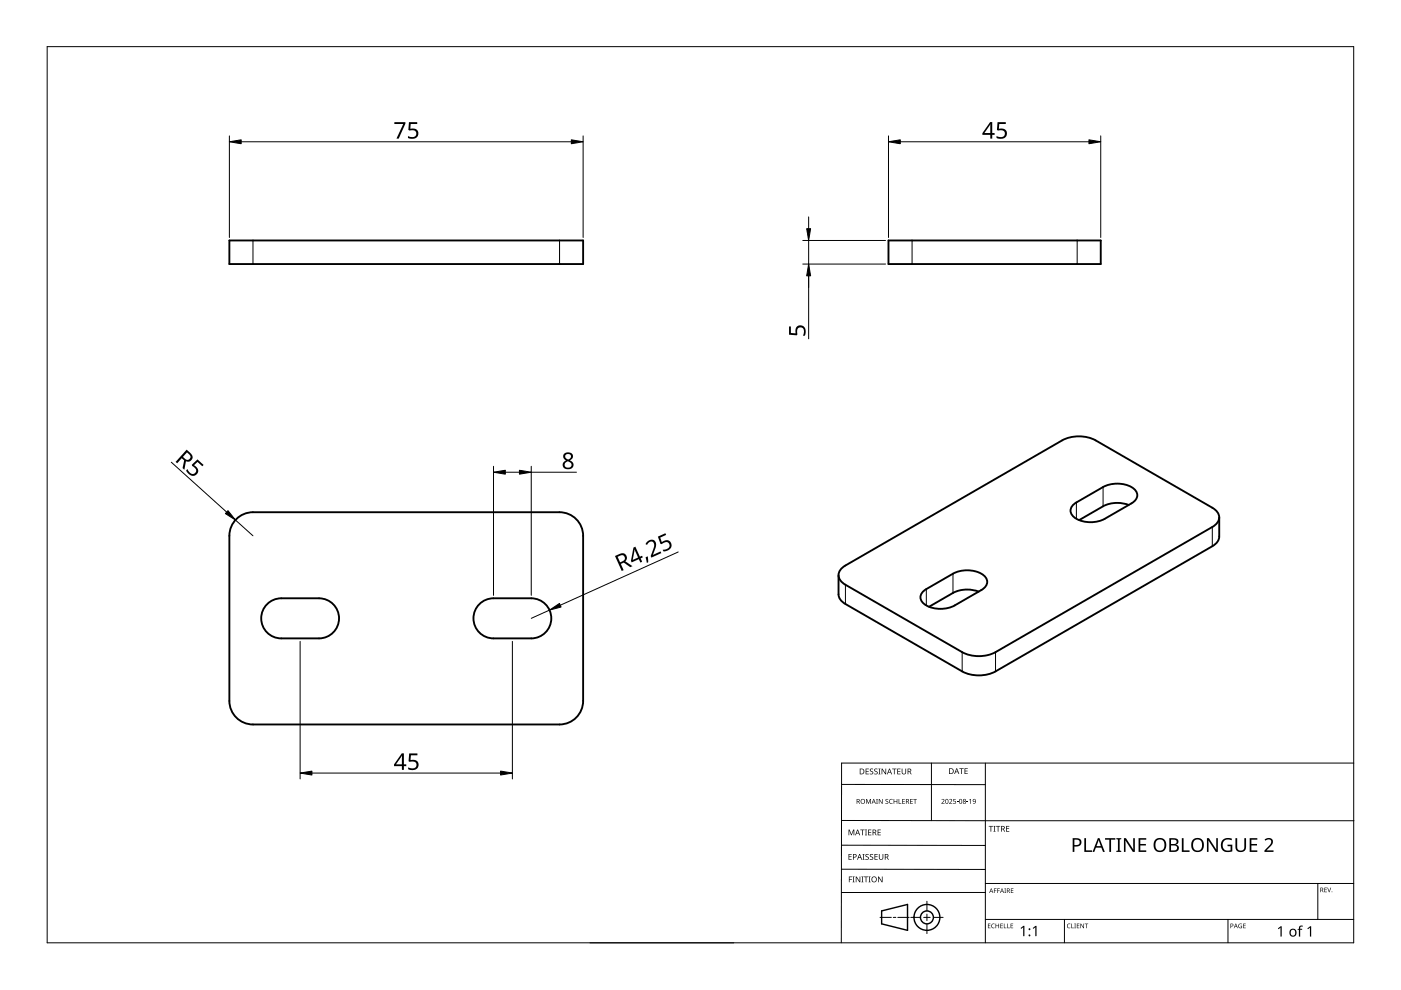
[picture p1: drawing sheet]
<svg xmlns="http://www.w3.org/2000/svg" width="297mm" height="210mm" viewBox="0 0 297 210" stroke-linecap="round" stroke-linejoin="round" font-family="sans-serif">
<path d="M53.6 51v5M118.6 51v5M193.4 51v5M228.4 51v5M228.2 106.5v3.5M233.9 103.3v4M257 111.7v4.1M179.2 124v4.1M196.4 124.9v3.5M202.1 121.6v4.1M204 138.3v4.1M211.1 138.3v4.1" fill="none" stroke="#000" stroke-width=".21"/>
<path d="M48.6 51h75v5h-75zM188.4 51h45v5h-45zM49.8 110.4a5 5 0 0 1 3.8-1.8h65a5 5 0 0 1 5 5v35a5 5 0 0 1-5 5h-65a5 5 0 0 1-5-5v-35a5 5 0 0 1 1.2-3.2zM227.4 107.2l.8-.7 5.7-3.2a6.4 6.4 0 0 1 6.5 .3 1.78 1.78 0 0 1-.5 3.1l-5.7 3.3a6.4 6.4 0 0 1-6.5-.4 1.62 1.62 0 0 1-.3-2.4zM239.3 107.1a6.8 6.8 0 0 0-5.4 .2l-5.1 3M258.5 109.7v4.1a2.41 2.41 0 0 1-1.5 2l-45.9 26.6a7.8 7.8 0 0 1-7.1 0l-24.8-14.3a2.59 2.59 0 0 1-1.4-2.1v-4.1M56.4 128.4a4.2 4.2 0 0 1 3.2-1.5h8a4.3 4.3 0 0 1 4.3 4.2 4.3 4.3 0 0 1-4.3 4.3h-8a4.2 4.2 0 0 1-3.8-2.5 4.2 4.2 0 0 1 .6-4.5zM101.9 127.9a4.2 4.2 0 0 1 2.7-1h8a4.3 4.3 0 0 1 4.3 4.2 4.3 4.3 0 0 1-4.3 4.3h-8a4.2 4.2 0 0 1-4-2.8 4.2 4.2 0 0 1 1.3-4.7zM178.3 120.6l.9-.7 46-26.5a7.8 7.8 0 0 1 7.1 0l24.7 14.3a2.15 2.15 0 0 1 1.5 2 2.15 2.15 0 0 1-1.5 2l-45.9 26.6a7.8 7.8 0 0 1-7.1 0l-24.8-14.3a2.08 2.08 0 0 1-.9-3.4zM195.6 125.5l.8-.6 5.7-3.3a6.4 6.4 0 0 1 6.5 .4 1.78 1.78 0 0 1-.5 3.1l-5.7 3.3a6.4 6.4 0 0 1-6.5-.4 1.62 1.62 0 0 1-.3-2.5zM207.5 125.4a6.8 6.8 0 0 0-5.4 .3l-5.1 2.9" fill="none" stroke="#000" stroke-width=".4"/>
<path d="M10 9.9h277v190h-277z" fill="none" stroke="#000" stroke-width=".21"/>
<g fill="none" stroke="#000" stroke-width=".21">
<path d="M178.4 179.2l30.5 .1M178.4 166.3l30.5 .1M178.5 174h108.6M197.5 161.8v12.2M208.9 161.8v38.1M287 161.8h-108.6v38.1M125.1 199.9h30.5M178.4 184.3h30.5M186.6 194.5h2.4M189.4 194.5h.5M190.4 194.5h2.4M193.1 194.5h2.1"/>
<path d="M195.8 194.5h1.4M196.5 191.1v2M196.5 193.8v1.4M196.5 195.9v2M197.9 194.5h2.1M208.9 189.2h-30.5M208.9 187.3h78.1M208.9 194.9h78.1M225.7 194.9v5M260.4 194.9v5M279.4 187.3v7.6"/>
</g>
<g fill="none" stroke="#000" stroke-width=".3">
<path d="M186.9 193.1l5.5-1.3v5.5l-5.5-1.4z"/>
<circle cx="196.5" cy="194.5" r="1.37"/>
<circle cx="196.5" cy="194.5" r="2.74"/>
</g>
<g fill="#000">
<path d="M179.9 175.9h.2l.4 1 .4-1h.2v1.2h-.1v-1.1l-.4 1.1h-.2l-.4-1.1 .1 1.1h-.2zM182.4 175.9h.9v.1h-.4v1.1h-.1v-1.1h-.4zM183.4 175.9h.4l-.1 .1v1l.1 .1h-.4l.1-.1v-1zM183.6 169.4h.2l.3 .8 .4-.8h.2v1h-.2v-.9l-.4 .9-.4-.9 .1 .9h-.2zM183.5 163h.7v.1h-.5v.4h.5v.1h-.5v.4h.5v.2h-.7zM184.1 175.9h.6v.1h-.5v.4h.5v.1h-.5v.5h.5v.1h-.6zM184.5 163.1l.4-.2 .2 .1v.1a.25 .25 0 0 0-.4-.1 .25 .25 0 0 0 0 .4 .4 .4 0 0 1 .5 .3 .4 .4 0 0 1-.3 .5 .4 .4 0 0 1-.5-.2h.1a.27 .27 0 0 0 .4 .1 .27 .27 0 0 0-.1-.4l-.3-.3zM185.4 163.1l.4-.2 .3 .1-.1 .1a.25 .25 0 0 0-.4-.1 .25 .25 0 0 0 0 .4 .4 .4 0 0 1 .5 .3 .4 .4 0 0 1-.3 .5 .4 .4 0 0 1-.5-.2h.1a.27 .27 0 0 0 .4 .1 .27 .27 0 0 0 0-.4l-.4-.3zM185.8 169.4h.3l-.1 .1v.8l.1 .1h-.3l.1-.1zM186.2 163h.5l-.2 .1v1l.2 .1h-.5l.2-.1v-1zM186.1 175.9h.6v.1h-.5v.4h.5v.1h-.5v.5h.5v.1h-.6zM186.3 169.4h.2l.5 .8v-.8h.1v1h-.1l-.6-.8v.8h-.1z"/>
<path d="M186.9 163h.2l.6 1v-1h.2v1.2h-.2l-.6-1v1h-.2zM187.8 169.5l.3-.1h.2v.2a.25 .25 0 0 0-.3-.1 .25 .25 0 0 0-.1 .3 .25 .25 0 0 0 .3 .1 .32 .32 0 0 1 0 .5 .32 .32 0 0 1-.5-.1 .25 .25 0 0 0 .4 .1 .25 .25 0 0 0 0-.4l-.3-.2zM188.6 169.5l.4-.1h.3l-.1 .2a.41 .41 0 0 0-.6 .3 .41 .41 0 0 0 .6 .4 .48 .48 0 0 1-.6-.1 .48 .48 0 0 1 0-.7zM189.1 163h1v.1h-.4v1.1h-.2v-1.1h-.4zM189.5 169.4h.1v.4h.5v-.4h.1v1h-.1v-.5h-.5v.5h-.1zM190.5 169.4h.2v.9h.4v.1h-.6zM190.2 163h.7v.1h-.5v.4h.5v.1h-.5v.4h.5v.2h-.7zM191.3 169.4h.5v.1h-.4v.3h.4v.1h-.4v.4h.4v.1h-.5zM191.2 163h.1v.8a.32 .32 0 0 0 .3 .3 .32 .32 0 0 0 .4-.4v-.7h.1v.7a.47 .47 0 0 1-.5 .5 .47 .47 0 0 1-.4-.5zM193 169.4h.5v.1h-.4v.3h.4v.1h-.4v.4h.4v.1h-.5zM193.6 169.4h.8v.1h-.3v.9h-.2v-.9h-.3zM199.6 169.5a.37 .37 0 0 1 .6 0 .37 .37 0 0 1-.2 .6l-.2 .2h.5v.1h-.7l.3-.4a.27 .27 0 0 0 .2-.3 .27 .27 0 0 0-.4-.1z"/>
<path d="M201.2 169.5a.37 .37 0 0 1 .6 0 .37 .37 0 0 1-.2 .6l-.2 .2h.5v.1h-.7l.3-.4a.27 .27 0 0 0 .3-.3 .27 .27 0 0 0-.5-.1zM202.1 169.4h.5v.1h-.4v.3a.34 .34 0 0 1 .5 .2 .34 .34 0 0 1-.2 .4 .34 .34 0 0 1-.4-.1 .29 .29 0 0 0 .4 0 .29 .29 0 0 0 0-.4 .29 .29 0 0 0-.4 0zM202.9 170l.3 .1zM203.4 162.9h.9v.1h-.4v1.1h-.1v-1.1h-.4zM204.9 170l.4 .1zM204.5 162.9h.7v.1h-.5v.4h.4v.1h-.4v.5h.5v.1h-.7zM205.5 169.6l.4-.2v1h-.2v-.9zM209.6 175.1h.9v.2h-.3v1h-.2v-1h-.4zM210.6 175.1h.5l-.2 .1v1l.2 .1h-.5l.2-.1v-1zM211.2 175.1h.9v.2h-.4v1h-.2v-1h-.3zM213.3 175.1h.7v.2h-.5v.3h.5v.2h-.5v.4h.5v.1h-.7zM259.3 178.1a1.87 1.87 0 0 1 1.9-.3l-.1 .4a1.2 1.2 0 0 0-1.9 .9 1.2 1.2 0 0 0 1.7 1.2v-.9h-.6v-.3h1v1.4a1.59 1.59 0 0 1-2.4-.8v-.2a1.67 1.67 0 0 1 .4-1.4z"/>
<path d="M261.9 177.7h.4v1.9a.76 .76 0 0 0 .8 .7 .76 .76 0 0 0 .7-.7v-1.9h.4v1.9a1.12 1.12 0 0 1-1.1 1.1 1.12 1.12 0 0 1-1.2-1.1zM180 185.8h.7v.2h-.6v.4h.5v.1h-.5v.6h-.1zM179.9 181.1h.7v.1h-.5v.4h.4v.1h-.4v.5h.5v.1h-.7zM180.8 185.8h.4l-.1 .2v.9l.1 .2h-.4l.1-.2v-.9zM181.4 185.8h.2l.7 1.1v-1.1h.1v1.3h-.2l-.6-1v1h-.2zM182.6 185.8h.5l-.2 .2v.9l.2 .2h-.5l.2-.2v-.9zM182.9 181.1h.4l-.1 .1v1l.1 .1h-.4l.1-.1v-1zM183.2 185.8h.9v.2h-.4v1.1h-.2v-1.1h-.3zM183.5 181.2l.5-.1h.2v.2a.25 .25 0 0 0-.4-.1 .25 .25 0 0 0 0 .4 .4 .4 0 0 1 .4 .3 .4 .4 0 0 1-.2 .4 .4 .4 0 0 1-.5-.2 .27 .27 0 0 0 .5 .1 .27 .27 0 0 0-.1-.4l-.4-.3zM184.2 185.8h.4l-.1 .2v.9l.1 .2h-.4l.1-.2v-.9zM184.5 181.2l.4-.1h.2v.2a.25 .25 0 0 0-.4-.1 .25 .25 0 0 0 0 .4 .4 .4 0 0 1 .5 .3 .4 .4 0 0 1-.3 .4 .4 .4 0 0 1-.5-.2h.1a.27 .27 0 0 0 .4 .1 .27 .27 0 0 0-.1-.4l-.3-.3zM185.4 181.1h.7v.1h-.5v.4h.5v.1h-.5v.5h.5v.1h-.7z"/>
<path d="M186.2 185.8h.1l.7 1.1v-1.1h.1v1.3h-.2l-.6-1v1h-.1zM186.3 181.1h.2v.8a.32 .32 0 0 0 .3 .3 .32 .32 0 0 0 .3-.3v-.8h.2v.8a.47 .47 0 0 1-.5 .4 .47 .47 0 0 1-.5-.4zM209.5 195.8h.5l-.4 .1v.3h.4l-.4 .1v.4l.4 .1h-.5zM210.3 196l.3-.2 .3 .1v.1a.39 .39 0 0 0-.6 .3 .39 .39 0 0 0 .6 .4 .46 .46 0 0 1-.7-.1 .46 .46 0 0 1 .1-.6zM210.7 188.4h.6l-.4 .1v.3h.4l-.4 .1v.4h-.2zM211.4 188.4h.6l-.4 .1v.3h.4l-.4 .1v.4h-.2zM211.1 195.8h.1v.4h.5v-.4h.1v1h-.1v-.5h-.5v.5h-.1zM212.1 195.8h.5l-.4 .1v.3h.4l-.4 .1v.4l.4 .1h-.5zM212.8 195.8h.2v.9l.4 .1h-.6zM212.9 188.4h.4l-.1 .1 .1 .8h-.4l.2-.1zM213.6 195.8h.1v.9l.4 .1h-.5zM214.3 195.8h.5l-.4 .1v.3h.4l-.4 .1v.4l.4 .1h-.5z"/>
<path d="M214.3 188.4h.6l-.5 .1v.3h.4l-.4 .1v.3l.5 .1h-.6zM216.4 196.8l.6-.5h.2v2.2h-.3v-1.9l-.4 .3zM219 196.8l.5-.5h.3v2.2h-.3v-1.9l-.4 .3zM226.3 196l.4-.2 .3 .1-.1 .1a.39 .39 0 0 0-.6 .3 .39 .39 0 0 0 .6 .4 .46 .46 0 0 1-.6-.1 .46 .46 0 0 1 0-.6zM227.1 195.8h.2v.9l.4 .1h-.6zM227.8 195.8h.3l-.1 .1 .1 .9h-.3l.1-.1zM228.3 195.8h.5l-.4 .1v.3h.4l-.4 .1v.4l.4 .1h-.5zM229.1 195.8h.1l.5 .8v-.8h.1v1h-.1l-.5-.8v.8h-.1zM229.9 177.7h.4v2.6h1.2v.3h-1.6zM230 195.8h.7l-.3 .1v.9h-.1v-.9zM234.3 177.7h2.2v.3h-.9v2.6h-.4v-2.6h-.9zM236.7 177.7h1v.2l-.3 .1v2.3l.3 .1v.2h-1v-.2l.3-.1v-2.3l-.3-.1z"/>
<path d="M238.3 177.7h.4l1.6 2.4v-2.4h.3v2.9h-.4l-1.6-2.4v2.4h-.3zM241.4 177.7h1.6v.3h-1.2v.9h1.2v.4h-1.2v1h1.2v.3h-1.6zM250.6 177.7h.3v2.6h1.3v.3h-1.6zM255.9 177.7h.4l1.6 2.4v-2.4h.3v2.9h-.4l-1.6-2.4v2.4h-.3zM262.7 196l.6-.1-.1 .1a.4 .4 0 0 0-.5 .3 .4 .4 0 0 0 .5 .4v-.3l-.2-.1h.3v.5a.53 .53 0 0 1-.7-.1 .53 .53 0 0 1 .1-.7zM263.6 195.8h.5l-.4 .1v.3h.4l-.4 .1v.4l.4 .1h-.5zM265 177.7h1.6v.3h-1.3v.9h1.2v.4h-1.2v1h1.3v.3h-1.6zM268.1 178a.97 .97 0 0 1 1.1-.3 .97 .97 0 0 1 .7 .9l-.3 .6-1.1 1.1h1.5v.3h-1.9v-.3l1.1-1.2a.67 .67 0 0 0 .2-1 .67 .67 0 0 0-1.1 .2zM270.9 196.8l.6-.4h.2v2.2h-.2v-1.9l-.4 .3zM275.5 196.4l.7-.1v.2h-.4l-.1 .2v.2h.4v.2h-.4v1.5h-.3v-1.5h-.3l.3-.2zM277.2 196.8l.6-.4h.2v2.2h-.3v-1.9l-.4 .3zM280.8 188.2h.5l-.4 .1v.3h.4l-.4 .1v.4l.4 .1h-.5z"/>
<path d="M281.4 188.2h.1l.3 .8 .3-.8h.1l-.3 1h-.1z"/>
<path d="M181.6 169.4h.3a.29 .29 0 0 1 .4 .2 .29 .29 0 0 1-.2 .4l.3 .4h-.2l-.2-.4h-.2v.4h-.2zM181.8 169.5v.4h.1a.2 .2 0 0 0 .2-.2 .2 .2 0 0 0-.2-.2z"/>
<path d="M181.8 175.9h.1l.5 1.2h-.2l-.1-.4h-.5l-.2 .4h-.1zM181.8 176l-.2 .6h.4z"/>
<path d="M182.3 163h.4a.61 .61 0 0 1 .6 .6 .61 .61 0 0 1-.7 .6h-.3zM182.4 163.1v.9h.2a.48 .48 0 0 0 .5-.4 .48 .48 0 0 0-.5-.5z"/>
<path d="M182.4 169.9a.51 .51 0 0 1 1 0 .51 .51 0 0 1-1 0zM182.6 169.9a.4 .4 0 0 0 .8 0 .4 .4 0 0 0-.8 0z"/>
<path d="M185 175.9h.3a.35 .35 0 0 1 .5 .2 .35 .35 0 0 1-.3 .5l.4 .5h-.2l-.3-.5h-.2v.5h-.2zM185.2 176v.5h.1a.23 .23 0 0 0 .3-.3 .23 .23 0 0 0-.3-.2z"/>
<path d="M185.2 169.4l.5 1-.3-.3h-.4l-.2 .3zM185.2 169.5l-.1 .5h.3z"/>
<path d="M188.5 163h.2l.4 1.2h-.1l-.2-.4h-.5l-.1 .4h-.2zM188.6 163.1l-.2 .6h.4z"/>
<path d="M192.1 169.4h.3a.29 .29 0 0 1 .3 .2 .29 .29 0 0 1-.2 .4l.3 .4h-.1l-.3-.4h-.2v.4h-.1zM192.2 169.5v.4h.2a.2 .2 0 0 0 .2-.2 .2 .2 0 0 0-.3-.2z"/>
<path d="M192.4 163h.4a.35 .35 0 0 1 .4 .2 .35 .35 0 0 1-.2 .4l.3 .6h-.2l-.3-.5h-.2v.5h-.2zM192.6 163.1v.4h.2a.23 .23 0 0 0 .3-.2 .23 .23 0 0 0-.3-.2z"/>
<path d="M200.5 169.5l.4-.1 .2 .2v.5l-.2 .3h-.3l-.2-.2zM200.6 169.6v.1a.37 .37 0 0 0-.1 .4 .37 .37 0 0 0 .4 .2 .4 .4 0 0 0 .1-.5 .4 .4 0 0 0-.4-.2z"/>
<path d="M201.2 162.9h.4a.61 .61 0 0 1 .6 .6 .61 .61 0 0 1-.6 .6h-.4zM201.4 163v1h.1a.48 .48 0 0 0 .5-.5 .48 .48 0 0 0-.4-.5z"/>
<path d="M202.8 162.9h.1l.5 1.2h-.2l-.1-.4h-.5l-.1 .4h-.2zM202.8 163l-.1 .6h.3z"/>
<path d="M203.5 169.5l.3-.1 .2 .2v.5l-.2 .3h-.3l-.1-.2zM203.5 169.6v.1a.37 .37 0 0 0-.1 .4 .37 .37 0 0 0 .4 .2 .4 .4 0 0 0 .1-.5 .4 .4 0 0 0-.4-.2z"/>
<path d="M204.2 169.5a.29 .29 0 0 1 .5-.1 .29 .29 0 0 1-.1 .5 .29 .29 0 0 1 .1 .4 .29 .29 0 0 1-.4 0 .29 .29 0 0 1 .1-.4zM204.3 170.2a.2 .2 0 0 0 .4 0 .2 .2 0 0 0-.4 0zM204.3 169.7a.17 .17 0 0 0 .3 0 .17 .17 0 0 0-.3 0z"/>
<path d="M206.3 169.5a.49 .49 0 0 1 .6 .4 .49 .49 0 0 1-.4 .5l-.2-.1h.4l.1-.4a.32 .32 0 0 1-.5 .1 .32 .32 0 0 1 0-.5zM206.3 169.7a.25 .25 0 0 0 .5 0 .25 .25 0 0 0-.5 0z"/>
<path d="M212.3 175.1h.3a.35 .35 0 0 1 .4 .3 .35 .35 0 0 1-.2 .4l.3 .5h-.2l-.3-.5h-.2v.5h-.1zM212.4 175.2v.5h.2a.23 .23 0 0 0 .3-.2 .23 .23 0 0 0-.3-.3z"/>
<path d="M227.4 177.7h.8a.92 .92 0 0 1 1.1 .9 .92 .92 0 0 1-1.2 .9h-.3v1.1h-.4zM227.8 178v1.2a.73 .73 0 0 0 .8-.1 .73 .73 0 0 0 .3-.8l-.4-.2z"/>
<path d="M244.9 178.1a1.44 1.44 0 0 1 1.9-.2 1.44 1.44 0 0 1 .4 1.9 1.39 1.39 0 0 1-1.9 .8 1.39 1.39 0 0 1-.7-1.9zM245.3 178.2a1.23 1.23 0 0 0 .5 2.1 1.23 1.23 0 0 0 1.1-.9 1.23 1.23 0 0 0-.6-1.3l-.6-.1z"/>
<path d="M247.9 177.7h.8a.76 .76 0 0 1 1 .3 .76 .76 0 0 1-.2 1l-.2 .1a.8 .8 0 0 1 .6 .9 .8 .8 0 0 1-1 .6h-1zM248.3 179.3v1h.6a.55 .55 0 0 0 .7-.5 .55 .55 0 0 0-.8-.5zM248.3 178v.9h.5a.5 .5 0 0 0 .7-.5 .5 .5 0 0 0-.7-.4z"/>
<path d="M252.9 178.1a1.44 1.44 0 0 1 1.9-.2 1.44 1.44 0 0 1 .4 1.9 1.39 1.39 0 0 1-1.9 .8 1.39 1.39 0 0 1-.7-1.9zM253.3 178.2a1.23 1.23 0 0 0 .5 2.1 1.23 1.23 0 0 0 1.1-.9 1.23 1.23 0 0 0-.6-1.3l-.6-.1z"/>
<path d="M180.8 181.1h.4a.41 .41 0 0 1 .4 .5 .41 .41 0 0 1-.6 .2v.5h-.2zM181 181.2v.5a.29 .29 0 0 0 .5-.3 .29 .29 0 0 0-.5-.2z"/>
<path d="M182.2 181.1h.1l.5 1.2h-.2l-.1-.4h-.5l-.1 .4h-.2zM182.3 181.2l-.2 .6h.3z"/>
<path d="M184.7 186.5a.61 .61 0 0 1 1.2 0 .61 .61 0 0 1-1.2 0zM184.9 186.5a.45 .45 0 0 0 .9 0 .45 .45 0 0 0-.9 0z"/>
<path d="M187.6 181.1h.3a.35 .35 0 0 1 .5 .2 .35 .35 0 0 1-.3 .4l.4 .6h-.2l-.3-.5h-.3v.5h-.1zM187.7 181.2v.5h.2a.23 .23 0 0 0 .3-.3 .23 .23 0 0 0-.3-.2z"/>
<path d="M210.1 188.4l.5 .9-.2-.3h-.4l-.3 .3zM210.2 188.5l-.2 .4h.3z"/>
<path d="M212.4 188.4l.5 .9-.3-.3h-.3l-.3 .3zM212.4 188.5l-.1 .4h.3z"/>
<path d="M213.5 188.4h.2a.28 .28 0 0 1 .4 .2 .28 .28 0 0 1-.2 .3l.3 .4-.4-.4h-.2v.4h-.1zM213.6 188.5v.3h.1a.19 .19 0 0 0 .3-.2 .19 .19 0 0 0-.3-.1z"/>
<path d="M232.8 177.7h.3l1.1 2.9h-.3l-.4-.9h-1.1l-.4 .9h-.4zM232.9 178.1l-.4 1.3h.9z"/>
<path d="M260.9 195.8h.2a.32 .32 0 0 1 .4 .4 .32 .32 0 0 1-.5 .2v.4h-.1zM261 195.9v.4a.24 .24 0 0 0 .4-.2 .24 .24 0 0 0-.4-.2z"/>
<path d="M262 195.8l.4 1-.2-.3h-.4l-.2 .3zM262 196l-.1 .4h.3z"/>
<path d="M273.6 197.1a.82 .82 0 0 1 1.2 .1 .82 .82 0 0 1-.2 1.2 .82 .82 0 0 1-1.2-.4zM273.8 197.2a.6 .6 0 0 0-.1 .8 .6 .6 0 0 0 .8 .2l.1-.3a.53 .53 0 0 0-.1-.6 .53 .53 0 0 0-.7-.1z"/>
<path d="M279.9 188.2h.3a.28 .28 0 0 1 .3 .2 .28 .28 0 0 1-.1 .3l.2 .5-.3-.4h-.2v.4h-.2zM280.1 188.3v.4h.1a.19 .19 0 0 0 .2-.2 .19 .19 0 0 0-.2-.2z"/>
<circle cx="218.3" cy="198.3" r=".2"/>
<circle cx="218.3" cy="197" r=".2"/>
<circle cx="282.4" cy="189.1" r=".09"/>
</g>
<g fill="none" stroke="#000" stroke-width=".21">
<path d="M48.6 28.8v21.6M51.1 30.1h70M123.6 28.8v21.6M188.4 28.8v21.6M190.9 30.1h40M233.4 28.8v21.6M170.2 51h17.6M170.2 56h17.6M171.4 46v2.5M171.4 51v20.8M36.3 98l11.8 10.6M104.6 98.9v27.3"/>
<path d="M112.6 98.9v27.3M49.9 110.3l3.7 3.3M107.1 100.1h3M112.6 100.1h9.6M143.8 117l-25 11.3M63.6 136v29.2M108.6 136v29.2M116.5 129.4l-3.9 1.7M66.1 163.9h40"/>
</g>
<path d="M48.6 30.1l2.5-.5v.9zM121.1 29.6l2.5 .5-2.5 .4zM188.4 30.1l2.5-.5v.9zM230.9 29.6l2.5 .5-2.5 .4zM171.4 56l.5 2.5h-.9zM171 48.5h.9l-.5 2.5zM110.1 99.7l2.5 .4-2.5 .4zM48.3 108.3l1.6 2-2.1-1.4zM104.6 100.1l2.5-.4v.8zM116.5 129.4l2.1-1.5 .4 .8zM63.6 163.9l2.5-.4v.8zM106.1 163.5l2.5 .4-2.5 .4z" fill="#000" stroke="#000" stroke-width=".21"/>
<g fill="#000">
<path d="M83.6 25.9h2.3v.3l-1.4 3.2h-.4l1.4-3.1h-1.9zM86.7 25.9h1.8v.4h-1.4l-.1 1a1.17 1.17 0 0 1 1.7 1 1.17 1.17 0 0 1-1.6 1.1l-.6-.2v-.4a1.03 1.03 0 0 0 1.8-.5 .93 .93 0 0 0-1.5-.6l-.2-.2zM211.5 25.9h1.7v.4h-1.3l-.1 1a1.17 1.17 0 0 1 1.7 1 1.17 1.17 0 0 1-1.6 1.1l-.6-.2v-.4a1.03 1.03 0 0 0 1.8-.5 .93 .93 0 0 0-1.5-.6l-.2-.2zM167.3 69.2h.4v1.4l1 .1a1.17 1.17 0 0 1 1-1.7 1.17 1.17 0 0 1 1.1 1.6l-.2 .6h-.4a1.03 1.03 0 0 0-.5-1.8 .93 .93 0 0 0-.6 1.5l-.2 .2-1.6-.1zM39.7 99.4a1.03 1.03 0 0 0 1.7 .8 .93 .93 0 0 0-.7-1.4v-.3l1.2-1.1 1.3 1.2-.3 .3-1-1-.8 .7a1.17 1.17 0 0 1 .7 1.9 1.17 1.17 0 0 1-2-.2l-.3-.6zM136.9 118.2l.4-.2 .1 1.2-.3 .1zM137.2 114.9a1.12 1.12 0 0 1 1.6-.3 1.12 1.12 0 0 1 .2 1.6l-.6 1.4 1.6-.7 .2 .4-2.1 .9-.1-.3 .5-1.5a.98 .98 0 0 0-.4-1.6l-.5 .2-.4 .5-.3-.1zM139.5 113.8l1.6-.7 .1 .3-1.2 .6 .3 .9a1.17 1.17 0 0 1 2 .2 1.17 1.17 0 0 1-1 1.7l-.6 .1-.2-.4a1.03 1.03 0 0 0 1.1-.1 1.03 1.03 0 0 0 .3-1.1 .93 .93 0 0 0-1.6 .1l-.3-.1zM86.8 159.7h1.7v.4h-1.4l-.1 1.1a1.17 1.17 0 0 1 1.8 .9 1.17 1.17 0 0 1-1.6 1.2l-.7-.2v-.4a1.03 1.03 0 0 0 1.8-.5 .93 .93 0 0 0-1.5-.7l-.2-.1z"/>
<path d="M209.9 25.9h.5v2.3h.5v.4h-.5v.8h-.4v-.8h-1.7v-.4zM210 26.3l-1.3 1.9h1.3z"/>
<path d="M39.6 95.3l.7 .7a1 1 0 0 1 .4 1.3 1 1 0 0 1-1.3 .5l-.3 1.8-.4-.3 .3-1.7-.5-.4-.9 1-.4-.3zM39.6 95.9l-.8 1 .4 .3a.67 .67 0 0 0 1 .1 .67 .67 0 0 0-.2-1.1z"/>
<path d="M119.6 96.3a1.03 1.03 0 0 1 1.2-.4 1.03 1.03 0 0 1 .6 1.2l-.6 .5a1 1 0 0 1 .7 1.3 1 1 0 0 1-1.3 .6 .94 .94 0 0 1-.9-.9 .94 .94 0 0 1 .7-1l-.1-.1a.88 .88 0 0 1-.3-1.2zM119.7 98.5a.7 .7 0 0 0 1.4 0 .7 .7 0 0 0-1.4 0zM119.9 96.8a.58 .58 0 0 0 1.1 0 .58 .58 0 0 0-1.1 0z"/>
<path d="M130.4 117.9l.9-.4a1 1 0 0 1 1.4 .1 1 1 0 0 1-.1 1.4l1.5 1-.5 .2-1.3-.9-.7 .3 .6 1.3-.4 .2zM130.9 118.1l.6 1.1 .5-.2a.67 .67 0 0 0 .4-.9 .67 .67 0 0 0-1-.3z"/>
<path d="M134.3 116.1l.4-.2 1 2.1 .4-.2 .2 .4-.5 .2 .4 .7-.4 .2-.4-.7-1.5 .6-.1-.3zM134.5 116.5l-.4 2.2 1.2-.5z"/>
<path d="M85.2 159.7h.4v2.4h.5v.3h-.5v.8h-.4v-.8h-1.7v-.3zM85.2 160.2l-1.2 1.9h1.2z"/>
</g>
</svg>
